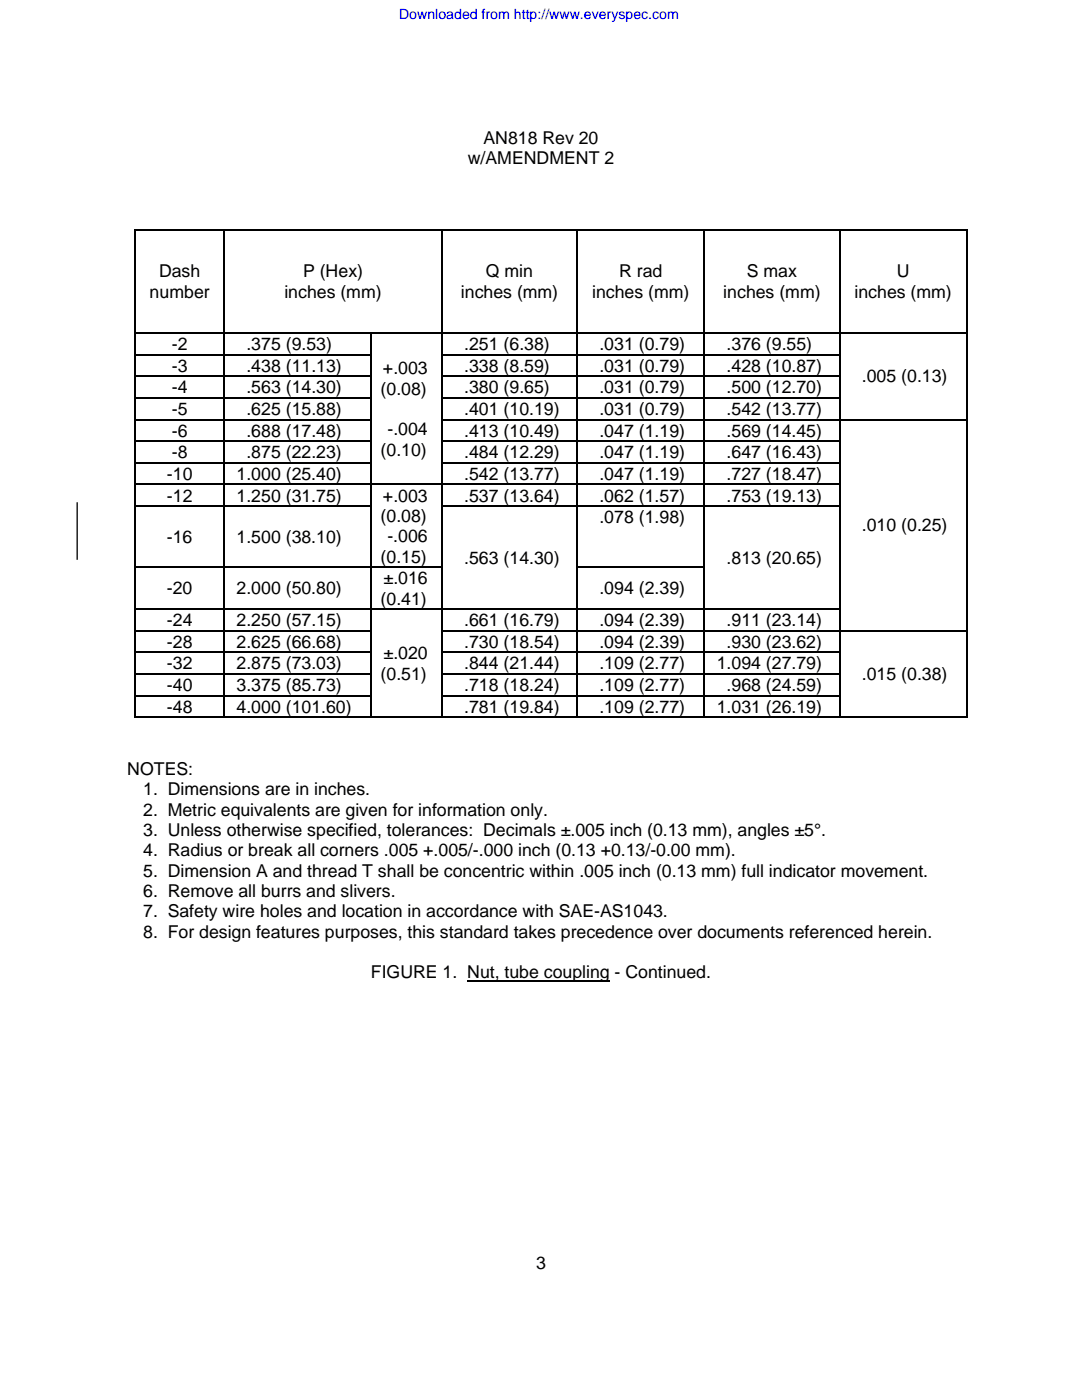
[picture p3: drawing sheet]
<svg xmlns="http://www.w3.org/2000/svg" width="216mm" height="279mm" viewBox="0 0 216 279" stroke-linecap="round" stroke-linejoin="round" font-family="sans-serif">
<defs><g id="words">
<g font-size="3.5">
<text x="96.5" y="28.7">AN818 Rev 20</text>
<text x="93.3" y="32.7">w/AMENDMENT 2</text>
<text x="29.9" y="59.4">number</text>
<text x="31.7" y="55.3">Dash</text>
<text x="56.7" y="59.4">inches (mm)</text>
<text x="60.5" y="55.3">P (Hex)</text>
<text x="92" y="59.4">inches (mm)</text>
<text x="97" y="55.3">Q min</text>
<text x="118.1" y="59.4">inches (mm)</text>
<text x="123.5" y="55.3">R rad</text>
<text x="144.3" y="59.4">inches (mm)</text>
<text x="149" y="55.3">S max</text>
<text x="170.5" y="59.4">inches (mm)</text>
<text x="178.9" y="55.3">U</text>
<text x="34.3" y="69.8">-2</text>
<text x="49.2" y="69.8">.375 (9.53)</text>
<text x="92.6" y="69.8">.251 (6.38)</text>
<text x="119.6" y="69.8">.031 (0.79)</text>
<text x="145" y="69.8">.376 (9.55)</text>
<text x="34.3" y="74.2">-3</text>
<text x="49.2" y="74.2">.438 (11.13)</text>
<text x="76.4" y="74.7">+.003</text>
<text x="92.6" y="74.2">.338 (8.59)</text>
<text x="119.6" y="74.2">.031 (0.79)</text>
<text x="145" y="74.2">.428 (10.87)</text>
<text x="172" y="76.3">.005 (0.13)</text>
<text x="34.3" y="78.5">-4</text>
<text x="34.3" y="82.8">-5</text>
<text x="49.2" y="78.5">.563 (14.30)</text>
<text x="49.2" y="82.8">.625 (15.88)</text>
<text x="75.9" y="78.8">(0.08)</text>
<text x="92.6" y="78.5">.380 (9.65)</text>
<text x="92.6" y="82.8">.401 (10.19)</text>
<text x="119.6" y="78.5">.031 (0.79)</text>
<text x="119.6" y="82.8">.031 (0.79)</text>
<text x="145" y="78.5">.500 (12.70)</text>
<text x="145" y="82.8">.542 (13.77)</text>
<text x="34.3" y="87.1">-6</text>
<text x="49.2" y="87.1">.688 (17.48)</text>
<text x="77.3" y="86.9">-.004</text>
<text x="92.6" y="87.1">.413 (10.49)</text>
<text x="119.6" y="87.1">.047 (1.19)</text>
<text x="145" y="87.1">.569 (14.45)</text>
<text x="33.3" y="95.8">-10</text>
<text x="34.3" y="91.5">-8</text>
<text x="47.2" y="95.8">1.000 (25.40)</text>
<text x="49.2" y="91.5">.875 (22.23)</text>
<text x="75.9" y="90.9">(0.10)</text>
<text x="92.6" y="91.5">.484 (12.29)</text>
<text x="92.6" y="95.8">.542 (13.77)</text>
<text x="119.6" y="91.5">.047 (1.19)</text>
<text x="119.6" y="95.8">.047 (1.19)</text>
<text x="145" y="91.5">.647 (16.43)</text>
<text x="145" y="95.8">.727 (18.47)</text>
<text x="33.3" y="100.1">-12</text>
<text x="47.2" y="100.1">1.250 (31.75)</text>
<text x="76.4" y="100.1">+.003</text>
<text x="92.6" y="100.1">.537 (13.64)</text>
<text x="119.6" y="100.1">.062 (1.57)</text>
<text x="145" y="100.1">.753 (19.13)</text>
<text x="75.9" y="104.1">(0.08)</text>
<text x="119.6" y="104.4">.078 (1.98)</text>
<text x="172" y="106">.010 (0.25)</text>
<text x="33.3" y="108.3">-16</text>
<text x="47.2" y="108.3">1.500 (38.10)</text>
<text x="75.9" y="112.3">(0.15)</text>
<text x="77.3" y="108.2">-.006</text>
<text x="92.6" y="112.5">.563 (14.30)</text>
<text x="145" y="112.5">.813 (20.65)</text>
<text x="33.3" y="118.6">-20</text>
<text x="47.2" y="118.6">2.000 (50.80)</text>
<text x="76.5" y="116.6">±.016</text>
<text x="119.6" y="118.6">.094 (2.39)</text>
<text x="33.3" y="125">-24</text>
<text x="47.2" y="125">2.250 (57.15)</text>
<text x="75.9" y="120.7">(0.41)</text>
<text x="92.6" y="125">.661 (16.79)</text>
<text x="119.6" y="125">.094 (2.39)</text>
<text x="145" y="125">.911 (23.14)</text>
<text x="33.3" y="129.3">-28</text>
<text x="47.2" y="129.3">2.625 (66.68)</text>
<text x="76.5" y="131.6">±.020</text>
<text x="92.6" y="129.3">.730 (18.54)</text>
<text x="119.6" y="129.3">.094 (2.39)</text>
<text x="145" y="129.3">.930 (23.62)</text>
<text x="33.3" y="133.6">-32</text>
<text x="33.3" y="137.9">-40</text>
<text x="47.2" y="133.6">2.875 (73.03)</text>
<text x="47.2" y="137.9">3.375 (85.73)</text>
<text x="75.9" y="135.6">(0.51)</text>
<text x="92.6" y="133.6">.844 (21.44)</text>
<text x="92.6" y="137.9">.718 (18.24)</text>
<text x="119.6" y="133.6">.109 (2.77)</text>
<text x="119.6" y="137.9">.109 (2.77)</text>
<text x="143" y="133.6">1.094 (27.79)</text>
<text x="145" y="137.9">.968 (24.59)</text>
<text x="172" y="135.8">.015 (0.38)</text>
<text x="33.3" y="142.2">-48</text>
<text x="47.2" y="142.2">4.000 (101.60)</text>
<text x="92.6" y="142.2">.781 (19.84)</text>
<text x="119.6" y="142.2">.109 (2.77)</text>
<text x="143" y="142.2">1.031 (26.19)</text>
<text x="25.4" y="154.7">NOTES:</text>
<text x="28.6" y="158.7">1. Dimensions are in inches.</text>
<text x="28.6" y="162.8">2. Metric equivalents are given for information only.</text>
<text x="28.6" y="166.9">3. Unless otherwise specified, tolerances: Decimals ±.005 inch (0.13 mm), angles ±5°.</text>
<text x="28.6" y="170.9">4. Radius or break all corners .005 +.005/-.000 inch (0.13 +0.13/-0.00 mm).</text>
<text x="28.6" y="175">5. Dimension A and thread T shall be concentric within .005 inch (0.13 mm) full indicator movement.</text>
<text x="28.6" y="179">6. Remove all burrs and slivers.</text>
<text x="28.6" y="183.1">7. Safety wire holes and location in accordance with SAE-AS1043.</text>
<text x="28.6" y="187.1">8. For design features purposes, this standard takes precedence over documents referenced herein.</text>
<text x="74" y="195.2">FIGURE 1. Nut, tube coupling - Continued.</text>
<text x="107" y="253.2">3</text>
</g>
<text font-size="2.8" fill="#00f" x="79.6" y="3.8">Downloaded from http://www.everyspec.com</text>
</g></defs>
<g fill="#000">
<path d="M26.9 45.7h.2v.3h-.2zM26.9 45.7h.2v.2h-.2zM44.6 45.9l.3 .1zM44.6 45.7h.3v.2h-.3zM88.1 45.9l.2 .1zM88.1 45.7h.2v.2h-.2zM115 45.9l.3 .1zM115 45.7h.3v.2h-.3zM140.4 45.9l.3 .1zM140.4 45.7h.3v.2h-.3zM167.4 45.9l.3 .1zM167.4 45.7h.3v.2h-.3z"/>
<path d="M192.8 45.7h.2v.3h-.2zM192.8 45.7h.2v.2h-.2zM26.9 66.3h.2v.3h-.2zM26.9 70.6h.2v.3h-.2zM26.9 75h.2v.2h-.2zM26.9 79.3h.2v.3h-.2zM44.6 66.3h.3v.3h-.3zM44.6 70.6h.3v.3h-.3zM44.6 75h.3v.2h-.3zM44.6 79.3h.3v.3h-.3zM73.9 66.6h.3zM73.9 66.3h.3v.3h-.3z"/>
<path d="M73.9 70.6h.3v.3h-.3zM73.9 75h.3v.2h-.3zM73.9 79.3h.3v.3h-.3zM88.1 66.3h.2v.3h-.2zM88.1 70.6h.2v.3h-.2zM88.1 75h.2v.2h-.2zM88.1 79.3h.2v.3h-.2zM115 66.3h.3v.3h-.3zM115 70.6h.3v.3h-.3zM115 75h.3v.2h-.3zM115 79.3h.3v.3h-.3zM140.4 66.3h.3v.3h-.3z"/>
<path d="M140.4 70.6h.3v.3h-.3zM140.4 75h.3v.2h-.3zM140.4 79.3h.3v.3h-.3zM167.4 66.3h.3v.3h-.3zM167.4 70.6h.3v.3h-.3zM167.4 75h.3v.2h-.3zM167.4 79.3h.3v.3h-.3zM192.8 66.3h.2v.3h-.2zM192.8 70.6h.2v.3h-.2zM192.8 75h.2v.2h-.2zM192.8 79.3h.2v.3h-.2zM26.9 83.6h.2v.3h-.2z"/>
<path d="M26.9 87.9h.2v.3h-.2zM26.9 92.2h.2v.3h-.2zM26.9 96.6h.2v.2h-.2zM44.6 83.6h.3v.3h-.3zM44.6 87.9h.3v.3h-.3zM44.6 92.2h.3v.3h-.3zM44.6 96.6h.3v.2h-.3zM73.9 83.6h.3v.3h-.3zM73.9 87.9h.3v.3h-.3zM73.9 92.2h.3v.3h-.3zM73.9 96.6h.3v.2h-.3zM88.1 83.6h.2v.3h-.2z"/>
<path d="M88.1 87.9h.2v.3h-.2zM88.1 92.2h.2v.3h-.2zM88.1 96.6h.2v.2h-.2zM115 83.6h.3v.3h-.3zM115 87.9h.3v.3h-.3zM115 92.2h.3v.3h-.3zM115 96.6h.3v.2h-.3zM140.4 83.6h.3v.3h-.3zM140.4 87.9h.3v.3h-.3zM140.4 92.2h.3v.3h-.3zM140.4 96.6h.3v.2h-.3zM167.4 83.6h.3v.3h-.3z"/>
<path d="M167.4 87.9h.3v.3h-.3zM167.4 92.2h.3v.3h-.3zM167.4 96.6h.3v.2h-.3zM192.8 83.6h.2v.3h-.2zM192.8 87.9h.2v.3h-.2zM192.8 92.2h.2v.3h-.2zM192.8 96.6h.2v.2h-.2zM26.9 100.9h.2v.3h-.2zM26.9 113.1h.2v.2h-.2zM44.6 100.9h.3v.3h-.3zM44.6 113.1h.3v.2h-.3zM73.9 100.9h.3v.3h-.3z"/>
<path d="M73.9 113.1h.3v.2h-.3zM88.1 100.9h.2v.3h-.2zM88.1 113.1h.2v.2h-.2zM115 100.9h.3v.3h-.3zM115 113.1h.3v.2h-.3zM140.4 100.9h.3v.3h-.3zM140.4 113.1h.3v.2h-.3zM167.4 100.9h.3v.3h-.3zM167.4 113.1h.3v.2h-.3zM192.8 100.9h.2v.3h-.2zM192.8 113.1h.2v.2h-.2zM26.9 121.4h.2v.3h-.2z"/>
<path d="M26.9 125.8h.2v.2h-.2zM26.9 130.1h.2v.3h-.2zM26.9 134.4h.2v.3h-.2zM26.9 138.7h.2v.3h-.2zM44.6 121.4h.3v.3h-.3zM44.6 125.8h.3v.2h-.3zM44.6 130.1h.3v.3h-.3zM44.6 134.4h.3v.3h-.3zM44.6 138.7h.3v.3h-.3zM73.9 121.4h.3v.3h-.3zM73.9 125.8h.3v.2h-.3zM73.9 130.1h.3v.3h-.3z"/>
<path d="M73.9 134.4h.3v.3h-.3zM73.9 138.7h.3v.3h-.3zM88.1 121.4h.2v.3h-.2zM88.1 125.8h.2v.2h-.2zM88.1 130.1h.2v.3h-.2zM88.1 134.4h.2v.3h-.2zM88.1 138.7h.2v.3h-.2zM115 121.4h.3v.3h-.3zM115 125.8h.3v.2h-.3zM115 130.1h.3v.3h-.3zM115 134.4h.3v.3h-.3zM115 138.7h.3v.3h-.3z"/>
<path d="M140.4 121.4h.3v.3h-.3zM140.4 125.8h.3v.2h-.3zM140.4 130.1h.3v.3h-.3zM140.4 134.4h.3v.3h-.3zM140.4 138.7h.3v.3h-.3zM167.4 121.4h.3v.3h-.3zM167.4 125.8h.3v.2h-.3zM167.4 130.1h.3v.3h-.3zM167.4 134.4h.3v.3h-.3zM167.4 138.7h.3v.3h-.3zM192.8 121.4h.2v.3h-.2zM192.8 125.8h.2v.2h-.2z"/>
<path d="M192.8 130.1h.2v.3h-.2zM192.8 134.4h.2v.3h-.2zM192.8 138.7h.2v.3h-.2zM26.9 143h.2v.3h-.2zM44.6 143h.3v.3h-.3zM73.9 143h.3v.3h-.3zM88.1 143h.2v.3h-.2zM115 143h.3v.3h-.3zM140.4 143h.3v.3h-.3zM167.4 143h.3v.3h-.3zM192.8 143h.2v.3h-.2z"/>
</g>
<g fill="none" stroke="#000" stroke-width=".25">
<path d="M27 46v20.3M27.1 45.8h17.5M44.7 46v20.3M44.9 45.8h43.2M88.2 46v20.3M88.3 45.8h26.7M115.2 46v20.3M115.3 45.8h25.1M140.5 46v20.3M140.7 45.8h26.7M167.5 46v20.3M167.7 45.8h25.1"/>
<path d="M192.9 46v20.3M27 66.6v4M27 70.9v4.1M27 75.2v4.1M27 79.6v4M27.1 66.4h17.5M27.1 70.8h17.5M27.1 75.1h17.5M27.1 79.4h17.5M44.7 66.6v4M44.7 70.9v4.1M44.7 75.2v4.1"/>
<path d="M44.7 79.6v4M44.9 66.4h29M44.9 70.8h29M44.9 75.1h29M44.9 79.4h29M74 66.6v4M74 70.9v4.1M74 75.2v4.1M74 79.6v4M74.2 66.4h13.9M88.2 66.6v4M88.2 70.9v4.1"/>
<path d="M88.2 75.2v4.1M88.2 79.6v4M88.3 66.4h26.7M88.3 70.8h26.7M88.3 75.1h26.7M88.3 79.4h26.7M115.2 66.6v4M115.2 70.9v4.1M115.2 75.2v4.1M115.2 79.6v4M115.3 66.4h25.1M115.3 70.8h25.1"/>
<path d="M115.3 75.1h25.1M115.3 79.4h25.1M140.5 66.6v4M140.5 70.9v4.1M140.5 75.2v4.1M140.5 79.6v4M140.7 66.4h26.7M140.7 70.8h26.7M140.7 75.1h26.7M140.7 79.4h26.7M167.5 66.6v4M167.5 70.9v4.1"/>
<path d="M167.5 75.2v4.1M167.5 79.6v4M167.7 66.4h25.1M192.9 66.6v4M192.9 70.9v4.1M192.9 75.2v4.1M192.9 79.6v4M27 83.9v4M27 88.2v4M27 92.5v4.1M27 96.8v4.1M27.1 83.7h17.5"/>
<path d="M27.1 88.1h17.5M27.1 92.4h17.5M27.1 96.7h17.5M44.7 83.9v4M44.7 88.2v4M44.7 92.5v4.1M44.7 96.8v4.1M44.9 83.7h29M44.9 88.1h29M44.9 92.4h29M44.9 96.7h29M74 83.9v4"/>
<path d="M74 88.2v4M74 92.5v4.1M74 96.8v4.1M74.2 96.7h13.9M88.2 83.9v4M88.2 88.2v4M88.2 92.5v4.1M88.2 96.8v4.1M88.3 83.7h26.7M88.3 88.1h26.7M88.3 92.4h26.7M88.3 96.7h26.7"/>
<path d="M115.2 83.9v4M115.2 88.2v4M115.2 92.5v4.1M115.2 96.8v4.1M115.3 83.7h25.1M115.3 88.1h25.1M115.3 92.4h25.1M115.3 96.7h25.1M140.5 83.9v4M140.5 88.2v4M140.5 92.5v4.1M140.5 96.8v4.1"/>
<path d="M140.7 83.7h26.7M140.7 88.1h26.7M140.7 92.4h26.7M140.7 96.7h26.7M167.5 83.9v4M167.5 88.2v4M167.5 92.5v4.1M167.5 96.8v4.1M167.7 83.7h25.1M192.9 83.9v4M192.9 88.2v4M192.9 92.5v4.1"/>
<path d="M192.9 96.8v4.1M27 101.2v11.9M27 113.3v8.1M27.1 101h17.5M27.1 113.2h17.5M44.7 101.2v11.9M44.7 113.3v8.1M44.9 101h29M44.9 113.2h29M74 101.2v11.9M74 113.3v8.1M74.2 113.2h13.9"/>
<path d="M88.2 101.2v11.9M88.2 113.3v8.1M88.3 101h26.7M115.2 101.2v11.9M115.2 113.3v8.1M115.3 101h25.1M115.3 113.2h25.1M140.5 101.2v11.9M140.5 113.3v8.1M140.7 101h26.7M167.5 101.2v11.9M167.5 113.3v8.1"/>
<path d="M192.9 101.2v11.9M192.9 113.3v8.1M27 121.7v4.1M27 126v4.1M27 130.4v4M27 134.7v4M27 139v4M27.1 121.6h17.5M27.1 125.9h17.5M27.1 130.2h17.5M27.1 134.5h17.5M27.1 138.9h17.5"/>
<path d="M44.7 121.7v4.1M44.7 126v4.1M44.7 130.4v4M44.7 134.7v4M44.7 139v4M44.9 121.6h29M44.9 125.9h29M44.9 130.2h29M44.9 134.5h29M44.9 138.9h29M74 121.7v4.1M74 126v4.1"/>
<path d="M74 130.4v4M74 134.7v4M74 139v4M74.2 121.6h13.9M88.2 121.7v4.1M88.2 126v4.1M88.2 130.4v4M88.2 134.7v4M88.2 139v4M88.3 121.6h26.7M88.3 125.9h26.7M88.3 130.2h26.7"/>
<path d="M88.3 134.5h26.7M88.3 138.9h26.7M115.2 121.7v4.1M115.2 126v4.1M115.2 130.4v4M115.2 134.7v4M115.2 139v4M115.3 121.6h25.1M115.3 125.9h25.1M115.3 130.2h25.1M115.3 134.5h25.1M115.3 138.9h25.1"/>
<path d="M140.5 121.7v4.1M140.5 126v4.1M140.5 130.4v4M140.5 134.7v4M140.5 139v4M140.7 121.6h26.7M140.7 125.9h26.7M140.7 130.2h26.7M140.7 134.5h26.7M140.7 138.9h26.7M167.5 121.7v4.1M167.5 126v4.1"/>
<path d="M167.5 130.4v4M167.5 134.7v4M167.5 139v4M167.7 125.9h25.1M192.9 121.7v4.1M192.9 126v4.1M192.9 130.4v4M192.9 134.7v4M192.9 139v4M27.1 143.2h17.5M44.9 143.2h29M74.2 143.2h13.9"/>
<path d="M88.3 143.2h26.7M115.3 143.2h25.1M140.7 143.2h26.7M167.7 143.2h25.1M93.2 195.7h28.5"/>
</g>
<path d="M15.4 100.2v11.5" fill="none" stroke="#000" stroke-width=".26"/>
<path d="M79.6 1.8h56.7v2.6h-56.7z" fill="#fff"/>
<use href="#words"/>
</svg>
